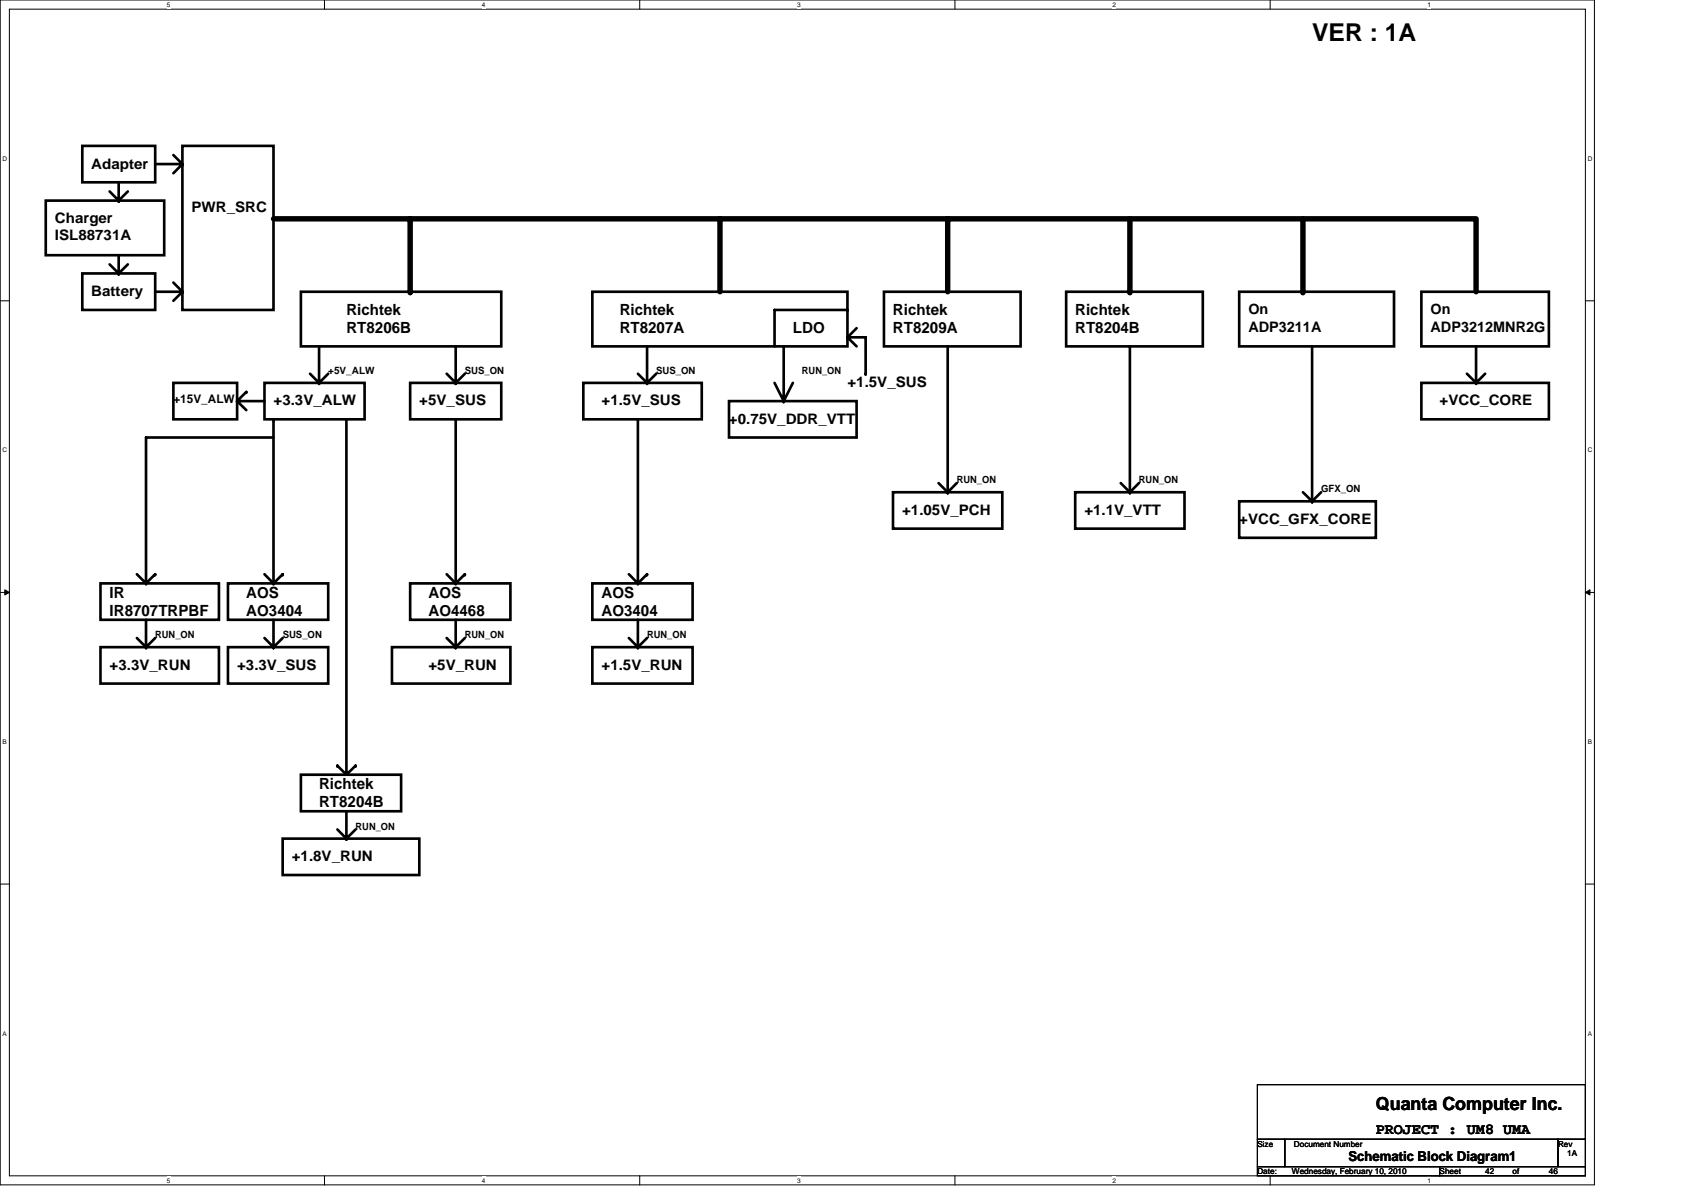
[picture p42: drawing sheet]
<svg xmlns="http://www.w3.org/2000/svg" width="297mm" height="210mm" viewBox="0 0 297 210" stroke-linecap="round" stroke-linejoin="round" font-family="sans-serif">
<defs><g id="words">
<text font-size="4.3" x="230.5" y="7.2">VER : 1A</text>
<text font-size="3.2" x="241.7" y="195">Quanta Computer Inc.</text>
<g font-size="2.7">
<text x="60.9" y="55.3">Richtek</text>
<text x="60.9" y="58.5">RT8206B</text>
<text x="108.9" y="55.3">Richtek</text>
<text x="108.9" y="58.5">RT8207A</text>
<text x="139.3" y="58.5">LDO</text>
<text x="156.9" y="55.3">Richtek</text>
<text x="156.9" y="58.5">RT8209A</text>
<text x="188.9" y="55.3">Richtek</text>
<text x="188.9" y="58.5">RT8204B</text>
<text x="19.3" y="104.9">IR</text>
<text x="43.3" y="104.9">AOS</text>
<text x="75.3" y="104.9">AOS</text>
<text x="105.7" y="104.9">AOS</text>
<text x="19.3" y="108.2">IR8707TRPBF</text>
<text x="43.3" y="108.2">AO3404</text>
<text x="75.3" y="108.2">AO4468</text>
<text x="105.7" y="108.2">AO3404</text>
<text x="56" y="138.5">Richtek</text>
<text x="56" y="141.8">RT8204B</text>
<text x="241.7" y="199.1">PROJECT : UM8 UMA</text>
</g>
<g font-size="2.5">
<text x="16" y="29.6">Adapter</text>
<text x="9.6" y="39.2">Charger</text>
<text x="33.7" y="37.2">PWR_SRC</text>
<text x="9.6" y="42.2">ISL88731A</text>
<text x="16" y="52">Battery</text>
<text x="219.3" y="55.2">On</text>
<text x="219.3" y="58.2">ADP3211A</text>
<text x="251.3" y="55.2">On</text>
<text x="251.3" y="58.2">ADP3212MNR2G</text>
<text x="48" y="71.2">+3.3V_ALW</text>
<text x="73.7" y="71.2">+5V_SUS</text>
<text x="105.7" y="71.2">+1.5V_SUS</text>
<text x="148.9" y="68">+1.5V_SUS</text>
<text x="252.9" y="71.2">+VCC_CORE</text>
<text x="128.1" y="74.4">+0.75V_DDR_VTT</text>
<text x="158.5" y="90.4">+1.05V_PCH</text>
<text x="190.5" y="90.4">+1.1V_VTT</text>
<text x="217.7" y="92">+VCC_GFX_CORE</text>
<text x="19.3" y="117.6">+3.3V_RUN</text>
<text x="41.7" y="117.6">+3.3V_SUS</text>
<text x="75.3" y="117.6">+5V_RUN</text>
<text x="105.7" y="117.6">+1.5V_RUN</text>
<text x="51.3" y="151.2">+1.8V_RUN</text>
</g>
<text font-size="2.4" x="236.9" y="203.9">Schematic Block Diagram1</text>
<text font-size="2.1" x="30.5" y="70.7">+15V_ALW</text>
<g font-size="1.8">
<text x="57.7" y="65.6">+5V_ALW</text>
<text x="81.7" y="65.6">SUS_ON</text>
<text x="115.3" y="65.6">SUS_ON</text>
<text x="140.9" y="65.6">RUN_ON</text>
<text x="168.1" y="84.9">RUN_ON</text>
<text x="200.1" y="84.9">RUN_ON</text>
<text x="232.1" y="86.4">GFX_ON</text>
<text x="27.3" y="112.1">RUN_ON</text>
<text x="49.7" y="112.1">SUS_ON</text>
<text x="81.7" y="112.1">RUN_ON</text>
<text x="113.7" y="112.1">RUN_ON</text>
<text x="62.5" y="145.6">RUN_ON</text>
</g>
<g font-size="1.4">
<text x="220.9" y="201.3">Size</text>
<text x="227.3" y="201.3">Document Number</text>
<text x="273.7" y="201.3">Rev</text>
<text x="275.3" y="202.9">1A</text>
<text x="220.9" y="206.1">Date:</text>
<text x="226.9" y="206.1">Wednesday, February 10, 2010</text>
<text x="252.9" y="206.1">Sheet</text>
<text x="260.9" y="206.1">42</text>
<text x="265.7" y="206.1">of</text>
<text x="272.1" y="206.1">46</text>
</g>
<g font-size="1.1">
<text x="29.3" y="1.2">5</text>
<text x="84.7" y="1.2">4</text>
<text x="140" y="1.2">3</text>
<text x="195.4" y="1.2">2</text>
<text x="250.8" y="1.2">1</text>
<text x=".4" y="28.2">D</text>
<text x="278.9" y="28.2">D</text>
<text x=".4" y="79.4">C</text>
<text x="278.9" y="79.4">C</text>
<text x=".4" y="130.6">B</text>
<text x="278.9" y="130.6">B</text>
<text x=".4" y="181.8">A</text>
<text x="278.9" y="181.8">A</text>
<text x="29.3" y="207.6">5</text>
<text x="84.7" y="207.6">4</text>
<text x="140" y="207.6">3</text>
<text x="195.4" y="207.6">2</text>
<text x="250.8" y="207.6">1</text>
</g>
</g></defs>
<path d="M0 0h280.1v208h-280.1zM1.6 1.6h276.9v204.8h-276.9z" fill="none" stroke="#000" stroke-width=".18"/>
<g fill="#fff">
<path d="M29.3 .2h.6v1.2h-.6z"/>
<path d="M29.3 206.6h.6v1.3h-.6z"/>
</g>
<path d="M57 0v1.6M57 206.4v1.6" fill="none" stroke="#000" stroke-width=".18"/>
<g fill="#fff">
<path d="M84.7 .2h.6v1.2h-.6z"/>
<path d="M84.7 206.6h.6v1.3h-.6z"/>
</g>
<path d="M112.4 0v1.6M112.4 206.4v1.6" fill="none" stroke="#000" stroke-width=".18"/>
<g fill="#fff">
<path d="M140 .2h.6v1.2h-.6z"/>
<path d="M140 206.6h.6v1.3h-.6z"/>
</g>
<path d="M167.7 0v1.6M167.7 206.4v1.6" fill="none" stroke="#000" stroke-width=".18"/>
<g fill="#fff">
<path d="M195.4 .2h.6v1.2h-.6z"/>
<path d="M195.4 206.6h.6v1.3h-.6z"/>
</g>
<path d="M223.1 0v1.6M223.1 206.4v1.6" fill="none" stroke="#000" stroke-width=".18"/>
<g fill="#fff">
<path d="M250.8 .2h.6v1.2h-.6z"/>
<path d="M250.8 206.6h.6v1.3h-.6z"/>
<path d="M.4 27.2h.8v1.3h-.8z"/>
<path d="M278.9 27.2h.8v1.3h-.8z"/>
<path d="M.4 78.4h.8v1.3h-.8z"/>
<path d="M278.9 78.4h.8v1.3h-.8z"/>
</g>
<path d="M0 52.8h1.6M278.5 52.8h1.6" fill="none" stroke="#000" stroke-width=".18"/>
<g fill="#fff">
<path d="M.4 129.6h.8v1.3h-.8z"/>
<path d="M278.9 129.6h.7v1.3h-.7z"/>
</g>
<path d="M0 104h1.6M278.5 104h1.6" fill="none" stroke="#000" stroke-width=".18"/>
<path d="M.8 103.5l.8 .5-.8 .5zM278.5 104l.8-.5v1z" fill="#000" stroke="#000" stroke-width=".18"/>
<g fill="#fff">
<path d="M.4 180.8h.8v1.3h-.8z"/>
<path d="M278.9 180.8h.7v1.3h-.7z"/>
</g>
<path d="M0 155.2h1.6M278.5 155.2h1.6M220.9 190.4h57.6v9.6h-57.6zM220.9 204.8h32v1.6h-32zM220.9 200h4.8v4.8h-4.8zM225.7 200h48v4.8h-48zM252.9 204.8h25.6v1.6h-25.6zM273.7 200h4.8v4.8h-4.8z" fill="none" stroke="#000" stroke-width=".18"/>
<g fill="none" stroke="#000" stroke-width=".47">
<path d="M8 35.2h20.8v9.6h-20.8zM14.5 25.6h12.8v6.4h-12.8zM19.3 33.6l1.5 1.6M20.8 35.2h.1M20.8 32v3.2M22.5 33.6l-1.7 1.6M27.3 28.8h4.7M30.5 27.2l1.5 1.6M32 25.6h16v28.8h-16zM32 28.8h.1M32 28.8l-1.5 1.6M14.5 48h12.8v6.4h-12.8z"/>
<path d="M19.3 46.4l1.5 1.6M20.8 44.8v3.2M20.8 48h.1M22.5 46.4l-1.7 1.6M27.3 51.2h4.7M30.5 49.6l1.5 1.6M32 51.2h.1M32 51.2l-1.5 1.6M52.8 51.2h35.3v9.6h-35.3zM104.1 51.2h44.8v9.6h-44.8zM148.9 54.4h-12.8v6.4M148.9 54.4h.1"/>
<path d="M148.9 59.2h3.2v6.4M148.9 59.2h.1M148.9 59.2l1.6 1.6M150.5 57.6l-1.6 1.6M155.3 51.2h24v9.6h-24zM187.3 51.2h24v9.6h-24zM217.7 51.2h27.2v9.6h-27.2zM249.7 51.2h22.4v9.6h-22.4zM30.5 67.2h11.2v6.4h-11.2zM41.7 70.4h4.8M41.7 70.4h.1M41.7 70.4l1.6 1.6"/>
<path d="M43.3 68.8h.1M43.3 68.8l-1.6 1.6M46.5 67.2h17.5v6.4h-17.5zM48 73.6h.1M48 76.8h-22.3v25.6M48 73.6v28.8M54.5 65.6l1.5 1.6M56 60.8v6.4M56 67.2h.1M57.7 65.6l-1.7 1.6M60.9 73.6v62.4M72 67.2h16.1v6.4h-16.1z"/>
<path d="M78.5 65.6l1.5 1.6M80 73.6v28.8M80 60.8v6.4M80 67.2h.1M81.7 65.6l-1.7 1.6M102.5 67.2h20.8v6.4h-20.8zM112.1 73.6v28.8M112.1 65.6l1.6 1.6M113.7 60.8v6.4M113.7 67.2h.1M115.3 65.6l-1.6 1.6M128.1 70.4h22.4v6.4h-22.4z"/>
<path d="M136.1 67.2l1.6 3.2M137.7 60.8v9.6M137.7 70.4h.1M139.3 67.2l-1.6 3.2M152.1 65.6h.1M166.5 60.8v25.6M198.5 60.8h.1M198.5 60.8v25.6M230.5 60.8v27.2M249.7 67.2h22.4v6.4h-22.4zM257.7 65.6l1.6 1.6M259.3 60.8v6.4"/>
<path d="M259.3 67.2h.1M260.9 65.6l-1.6 1.6M156.9 86.4h19.2v6.4h-19.2zM164.9 84.8l1.6 1.6M166.5 86.4h.1M168.1 84.8l-1.6 1.6M188.9 86.4h19.2v6.4h-19.2zM196.9 84.8l1.6 1.6M198.5 86.4h.1M200.1 84.8l-1.6 1.6M217.7 88h24v6.4h-24zM228.9 86.4l1.6 1.6"/>
<path d="M230.5 88h.1M232.1 86.4l-1.6 1.6M17.6 113.6h20.9v6.4h-20.9zM17.6 102.4h20.9v6.4h-20.9zM24 100.8l1.7 1.6M24 112l1.7 1.6M25.7 102.4h.1M25.7 108.8v4.8M25.7 113.6h.1M27.3 100.8h.1M27.3 112l-1.6 1.6M27.3 100.8l-1.6 1.6"/>
<path d="M40 113.6h17.7v6.4h-17.7zM40 102.4h17.7v6.4h-17.7zM46.5 100.8l1.5 1.6M46.5 112l1.5 1.6M48 102.4h.1M48 108.8v4.8M48 113.6h.1M49.7 100.8h.1M49.7 112l-1.7 1.6M49.7 100.8l-1.7 1.6M68.9 113.6h20.8v6.4h-20.8zM72 102.4h17.7v6.4h-17.7z"/>
<path d="M78.5 100.8l1.5 1.6M78.5 112l1.5 1.6M80 102.4h.1M80 108.8v4.8M80 113.6h.1M81.7 100.8h.1M81.7 112l-1.7 1.6M81.7 100.8l-1.7 1.6M104.1 113.6h17.6v6.4h-17.6zM104.1 102.4h17.6v6.4h-17.6zM110.5 100.8l1.6 1.6M110.5 112l1.6 1.6"/>
<path d="M112.1 102.4h.1M112.1 108.8v4.8M112.1 113.6h.1M113.7 100.8h.1M113.7 112l-1.6 1.6M113.7 100.8l-1.6 1.6M52.8 136h17.7v6.4h-17.7zM59.3 134.4h.1M59.3 134.4l1.6 1.6M62.5 134.4h.1M62.5 134.4l-1.6 1.6M49.7 147.2h24v6.4h-24z"/>
<path d="M59.3 145.6l1.6 1.6M60.9 142.4v4.8M60.9 147.2h.1M62.5 145.6l-1.6 1.6"/>
</g>
<path d="M48 38.4h211.3v12.8M72 38.4v12.8M126.5 38.4v12.8M166.5 38.4v12.8M198.5 38.4v12.8M228.9 38.4v12.8M72 51.2h.1M198.5 51.2h.1M228.9 51.2h.1" fill="none" stroke="#000" stroke-width=".95"/>
<use href="#words"/>
</svg>
